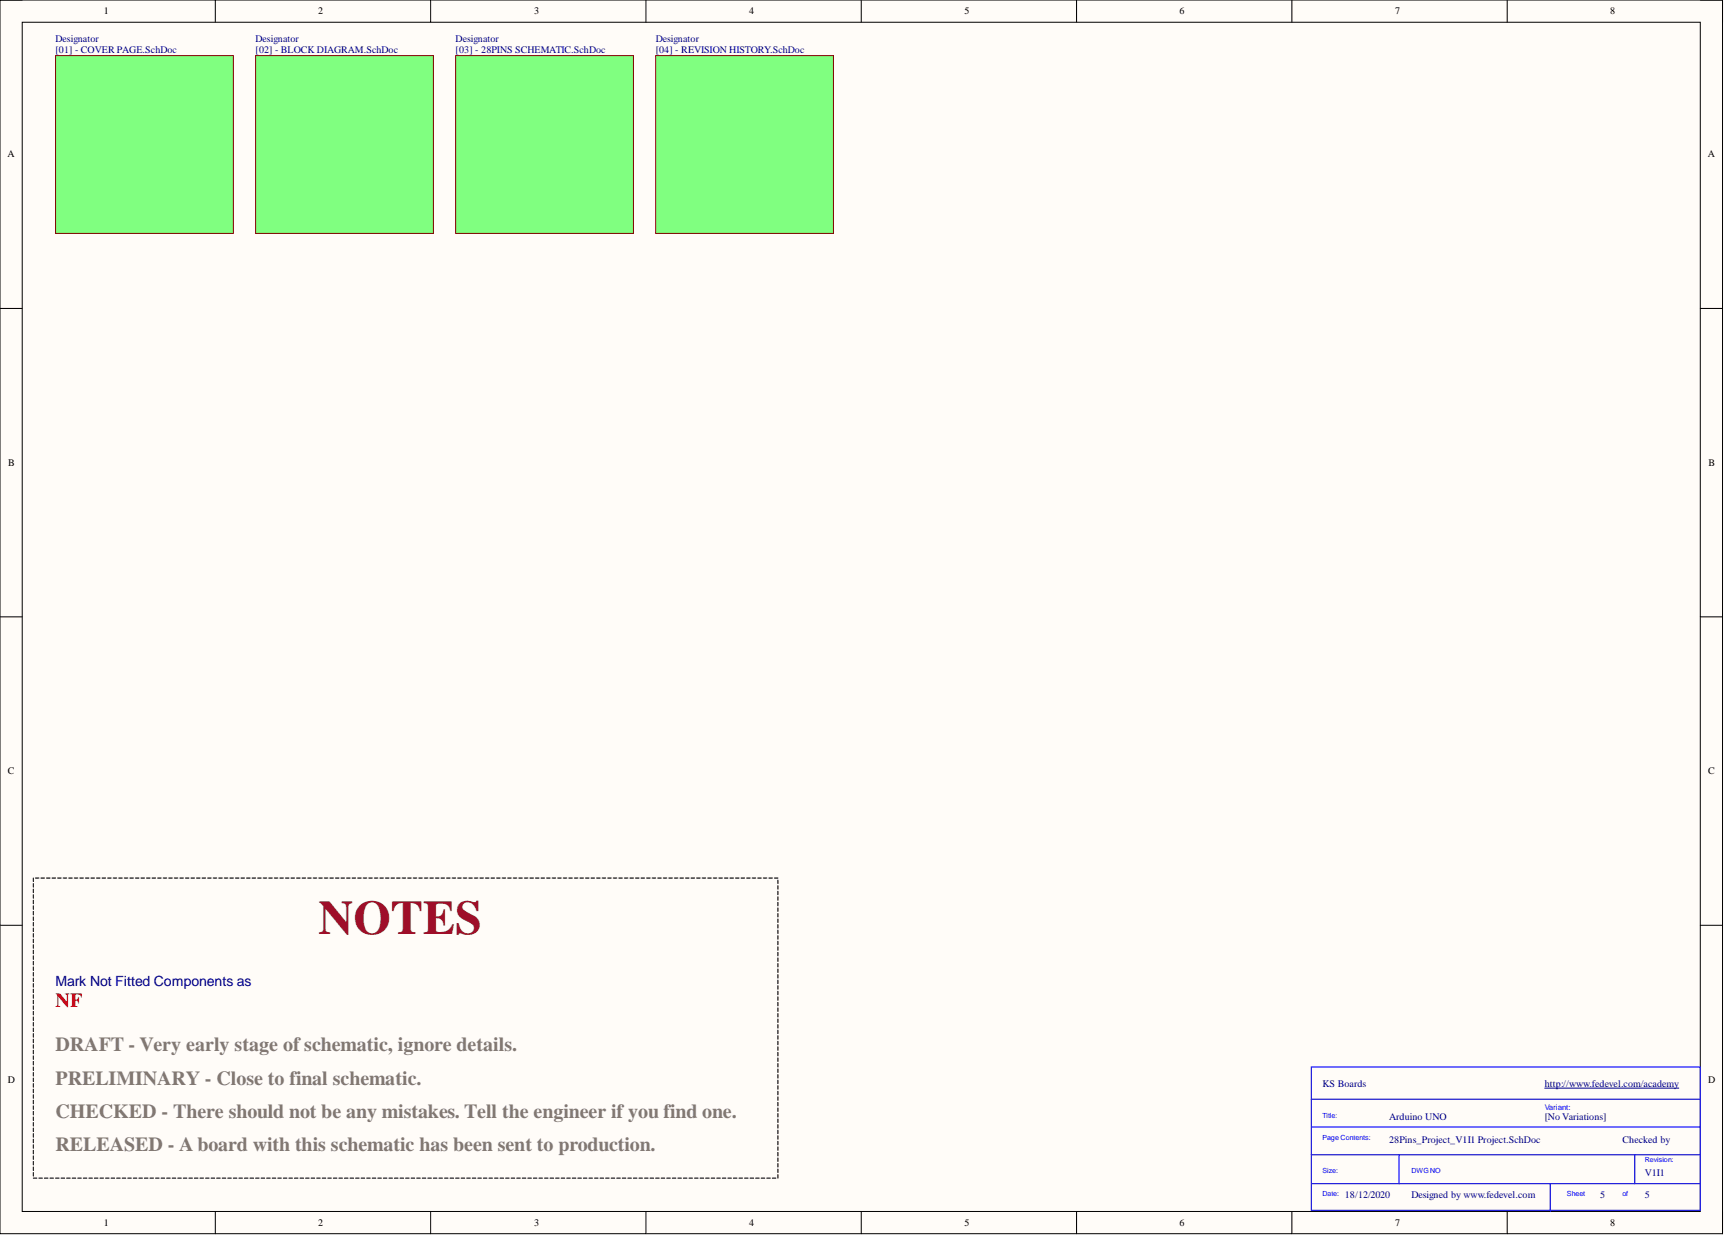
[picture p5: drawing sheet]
<svg xmlns="http://www.w3.org/2000/svg" width="393mm" height="282mm" viewBox="0 0 393 282" stroke-linecap="round" stroke-linejoin="round" font-family="sans-serif">
<defs><g id="words">
<text font-size="11" fill="#9e0e29" x="72.6" y="213.1">NOTES</text>
<text font-size="4.6" fill="#f00" x="12.7" y="229.6">NF</text>
<g font-size="4.6" fill="#827872">
<text x="12.7" y="239.8">DRAFT - Very early stage of schematic, ignore details.</text>
<text x="12.7" y="247.4">PRELIMINARY - Close to final schematic.</text>
<text x="12.7" y="255">CHECKED - There should not be any mistakes. Tell the engineer if you find one.</text>
<text x="12.7" y="262.6">RELEASED - A board with this schematic has been sent to production.</text>
</g>
<text font-size="3.2" fill="#000080" x="12.7" y="224.9">Mark Not Fitted Components as</text>
<g font-size="2.3">
<text x="23.7" y="3.3">1</text>
<text x="72.6" y="3.3">2</text>
<text x="121.8" y="3.3">3</text>
<text x="170.8" y="3.3">4</text>
<text x="220" y="3.3">5</text>
<text x="268.9" y="3.3">6</text>
<text x="318.1" y="3.3">7</text>
<text x="367.2" y="3.3">8</text>
<text x="1.7" y="35.9">A</text>
<text x="389.4" y="35.9">A</text>
<text x="1.9" y="106.3">B</text>
<text x="389.6" y="106.3">B</text>
<text x="1.8" y="176.6">C</text>
<text x="389.5" y="176.6">C</text>
<text x="1.8" y="247">D</text>
<text x="389.5" y="247">D</text>
<text x="23.7" y="279.6">1</text>
<text x="72.6" y="279.6">2</text>
<text x="121.8" y="279.6">3</text>
<text x="170.8" y="279.6">4</text>
<text x="220" y="279.6">5</text>
<text x="268.9" y="279.6">6</text>
<text x="318.1" y="279.6">7</text>
<text x="367.2" y="279.6">8</text>
</g>
<g font-size="2.3" fill="#000080">
<text x="12.7" y="9.6">Designator</text>
<text x="58.3" y="9.6">Designator</text>
<text x="103.9" y="9.6">Designator</text>
<text x="149.5" y="9.6">Designator</text>
<text x="12.7" y="12.2">[01] - COVER PAGE.SchDoc</text>
<text x="58.3" y="12.2">[02] - BLOCK DIAGRAM.SchDoc</text>
<text x="103.9" y="12.2">[03] - 28PINS SCHEMATIC.SchDoc</text>
<text x="149.5" y="12.2">[04] - REVISION HISTORY.SchDoc</text>
<text x="301.6" y="247.9">KS Boards</text>
<text x="352.2" y="247.9">http://www.fedevel.com/academy</text>
<text x="316.8" y="255.5">Arduino UNO</text>
<text x="352.2" y="255.5">[No Variations]</text>
<text x="316.8" y="260.6">28Pins_Project_V1I1 Project.SchDoc</text>
<text x="370" y="260.6">Checked by</text>
<text x="375" y="268.2">V1I1</text>
<text x="306.6" y="273.2">18/12/2020</text>
<text x="321.8" y="273.2">Designed by www.fedevel.com</text>
<text x="364.9" y="273.2">5</text>
<text x="375" y="273.2">5</text>
</g>
<text font-size="1.8" fill="#00f" x="352.2" y="253">Variant:</text>
<g font-size="1.6" fill="#00f">
<text x="301.6" y="254.9">Title:</text>
<text x="301.6" y="260">Page Contents:</text>
<text x="301.6" y="267.6">Size:</text>
<text x="321.8" y="267.6">DWGNO</text>
<text x="375" y="265">Revision:</text>
<text x="301.6" y="272.6">Date:</text>
<text x="357.3" y="272.6">Sheet</text>
<text x="370" y="272.6">of</text>
</g>
</g></defs>
<path d="M0 0h392.8v281.3h-392.8z" fill-rule="evenodd" fill="#fffcf8"/>
<path d="M0 0h392.8v281.3h-392.8z" fill="none" stroke="#000" stroke-width=".23"/>
<path d="M5.1 5.1h382.6v271.2h-382.6z" fill-rule="evenodd" fill="#fffcf8"/>
<g fill="none" stroke="#000" stroke-width=".23">
<path d="M0 0h5.1M5.1 5.1h382.6v271.2h-382.6zM49.1 0v5.1M98.2 0v5.1M147.3 0v5.1M196.4 0v5.1M245.5 0v5.1M294.6 0v5.1M343.7 0v5.1M387.7 0h5.1v5.1M0 70.3h5.1M387.7 70.3h5.1"/>
<path d="M0 140.7h5.1M387.7 140.7h5.1M0 211h5.1M387.7 211h5.1M49.1 276.3v5M98.2 276.3v5M147.3 276.3v5M196.4 276.3v5M245.5 276.3v5M294.6 276.3v5M343.7 276.3v5M392.8 276.3v5"/>
</g>
<path d="M299 243.3h88.7v32.7h-88.7zM299 250.7h88.7M299.3 257h88.4M299 263.4h88.7M299.3 269.9h88.4M319 263.4v6.5M353.5 269.9v6.4M372.8 263.4v6.5" fill="none" stroke="#00f" stroke-width=".25"/>
<path d="M352.2 248.1h30.6" fill="none" stroke="#000080" stroke-width=".23"/>
<path d="M12.7 12.7h40.5v40.5h-40.5z" fill-rule="evenodd" fill="#80ff80"/>
<path d="M12.7 12.7h40.5v40.5h-40.5z" fill="none" stroke="#800000" stroke-width=".23"/>
<path d="M58.3 12.7h40.5v40.5h-40.5z" fill-rule="evenodd" fill="#80ff80"/>
<path d="M58.3 12.7h40.5v40.5h-40.5z" fill="none" stroke="#800000" stroke-width=".23"/>
<g fill="none" stroke="#000" stroke-width=".25">
<path d="M7.6 200.2v.8M7.6 201.5v.8M7.6 202.8v.8M7.6 204v.8M7.6 205.3v.8M7.6 206.6v.8M7.6 207.8v.8M7.6 209.1v.8M7.6 210.4v.8M7.6 211.6v.8M7.6 212.9v.8M7.6 214.2v.8"/>
<path d="M7.6 215.4v.8M7.6 216.7v.8M7.6 218v.8M7.6 219.2v.8M8.1 200.2h.8M9.3 200.2h.8M10.6 200.2h.8M11.9 200.2h.8M13.1 200.2h.8M14.4 200.2h.8M15.7 200.2h.8M16.9 200.2h.8"/>
<path d="M18.2 200.2h.8M19.5 200.2h.8M20.7 200.2h.8M22 200.2h.8M23.3 200.2h.8M24.5 200.2h.8M25.8 200.2h.8M27.1 200.2h.8M28.3 200.2h.8M29.6 200.2h.8M30.9 200.2h.8M32.2 200.2h.7"/>
<path d="M33.4 200.2h.8M34.7 200.2h.8M36 200.2h.7M37.2 200.2h.8M38.5 200.2h.8M39.8 200.2h.7M41 200.2h.8M42.3 200.2h.8M43.6 200.2h.7M44.8 200.2h.8M46.1 200.2h.8M47.4 200.2h.7"/>
<path d="M48.6 200.2h.8M49.9 200.2h.8M51.2 200.2h.7M52.4 200.2h.8M53.7 200.2h.8M55 200.2h.7M56.2 200.2h.8M57.5 200.2h.8M58.8 200.2h.8M60 200.2h.8M61.3 200.2h.8M62.6 200.2h.8"/>
<path d="M63.8 200.2h.8M65.1 200.2h.8M66.4 200.2h.8M67.6 200.2h.8M68.9 200.2h.8M70.2 200.2h.8M71.4 200.2h.8M72.7 200.2h.8M74 200.2h.8M75.2 200.2h.8M76.5 200.2h.8M77.8 200.2h.8"/>
<path d="M79 200.2h.8M80.3 200.2h.8M81.6 200.2h.8M82.8 200.2h.8M84.1 200.2h.8M85.4 200.2h.8M86.6 200.2h.8M87.9 200.2h.8M89.2 200.2h.8M90.4 200.2h.8M91.7 200.2h.8M93 200.2h.8"/>
<path d="M94.2 200.2h.8M95.5 200.2h.8M96.8 200.2h.8M98 200.2h.8M99.3 200.2h.8M100.6 200.2h.8M101.8 200.2h.8M103.1 200.2h.8M104.4 200.2h.8M105.6 200.2h.8M106.9 200.2h.8M108.2 200.2h.8"/>
<path d="M109.4 200.2h.8M110.7 200.2h.8M112 200.2h.8M113.2 200.2h.8M114.5 200.2h.8M115.8 200.2h.8M117 200.2h.8M118.3 200.2h.8M119.6 200.2h.8M120.8 200.2h.8M122.1 200.2h.8M123.4 200.2h.8"/>
<path d="M124.6 200.2h.8M125.9 200.2h.8M127.2 200.2h.8M128.4 200.2h.8M129.7 200.2h.8M131 200.2h.8M132.2 200.2h.8M133.5 200.2h.8M134.8 200.2h.8M136 200.2h.8M137.3 200.2h.8M138.6 200.2h.8"/>
<path d="M139.8 200.2h.8M141.1 200.2h.8M142.4 200.2h.8M143.7 200.2h.7M144.9 200.2h.8M146.2 200.2h.8M147.5 200.2h.7M148.7 200.2h.8M150 200.2h.8M151.3 200.2h.7M152.5 200.2h.8M153.8 200.2h.8"/>
<path d="M155.1 200.2h.7M156.3 200.2h.8M157.6 200.2h.8M158.9 200.2h.7M160.1 200.2h.8M161.4 200.2h.8M162.7 200.2h.7M163.9 200.2h.8M165.2 200.2h.8M166.5 200.2h.7M167.7 200.2h.8M169 200.2h.8"/>
<path d="M170.3 200.2h.7M171.5 200.2h.8M172.8 200.2h.8M174.1 200.2h.8M175.3 200.2h.8M176.6 200.2h.8M177.4 200.7v.8M177.4 202v.8M177.4 203.2v.8M177.4 204.5v.8M177.4 205.8v.8M177.4 207.1v.7"/>
<path d="M177.4 208.3v.8M177.4 209.6v.8M177.4 210.9v.7M177.4 212.1v.8M177.4 213.4v.8M177.4 214.7v.7M177.4 215.9v.8M177.4 217.2v.8M177.4 218.5v.7M177.4 219.7v.8M7.6 220.5v.8M7.6 221.8v.8"/>
<path d="M7.6 223.1v.7M7.6 224.3v.8M7.6 225.6v.8M7.6 226.9v.7M7.6 228.1v.8M7.6 229.4v.8M7.6 230.7v.7M7.6 231.9v.8M7.6 233.2v.8M7.6 234.5v.7M7.6 235.7v.8M7.6 237v.8"/>
<path d="M7.6 238.3v.7M7.6 239.5v.8M177.4 221v.8M177.4 222.3v.8M177.4 223.5v.8M177.4 224.8v.8M177.4 226.1v.8M177.4 227.3v.8M177.4 228.6v.8M177.4 229.9v.8M177.4 231.1v.8M177.4 232.4v.8"/>
<path d="M177.4 233.7v.8M177.4 234.9v.8M177.4 236.2v.8M177.4 237.5v.8M177.4 238.7v.8M7.6 240.8v.8M7.6 242.1v.8M7.6 243.3v.8M7.6 244.6v.8M7.6 245.9v.8M7.6 247.1v.8M7.6 248.4v.8"/>
<path d="M7.6 249.7v.8M7.6 250.9v.8M7.6 252.2v.8M7.6 253.5v.8M7.6 254.7v.8M7.6 256v.8M7.6 257.3v.8M7.6 258.5v.8M7.6 259.8v.8M177.4 240v.8M177.4 241.3v.8M177.4 242.5v.8"/>
<path d="M177.4 243.8v.8M177.4 245.1v.8M177.4 246.3v.8M177.4 247.6v.8M177.4 248.9v.8M177.4 250.1v.8M177.4 251.4v.8M177.4 252.7v.8M177.4 253.9v.8M177.4 255.2v.8M177.4 256.5v.8M177.4 257.7v.8"/>
<path d="M177.4 259v.8M7.6 261.1v.8M7.6 262.3v.8M7.6 263.6v.8M7.6 264.9v.8M7.6 266.1v.8M7.6 267.4v.8M7.6 268.7h.8M8.9 268.7h.8M10.1 268.7h.8M11.4 268.7h.8M12.7 268.7h.8"/>
<path d="M13.9 268.7h.8M15.2 268.7h.8M16.5 268.7h.8M17.7 268.7h.8M19 268.7h.8M20.3 268.7h.8M21.5 268.7h.8M22.8 268.7h.8M24.1 268.7h.8M25.3 268.7h.8M26.6 268.7h.8M27.9 268.7h.8"/>
<path d="M29.1 268.7h.8M30.4 268.7h.8M31.7 268.7h.8M32.9 268.7h.8M34.2 268.7h.8M35.5 268.7h.8M36.7 268.7h.8M38 268.7h.8M39.3 268.7h.8M40.5 268.7h.8M41.8 268.7h.8M43.1 268.7h.8"/>
<path d="M44.3 268.7h.8M45.6 268.7h.8M46.9 268.7h.8M48.1 268.7h.8M49.4 268.7h.8M50.7 268.7h.8M51.9 268.7h.8M53.2 268.7h.8M54.5 268.7h.8M55.7 268.7h.8M57 268.7h.8M58.3 268.7h.8"/>
<path d="M59.6 268.7h.7M60.8 268.7h.8M62.1 268.7h.8M63.4 268.7h.7M64.6 268.7h.8M65.9 268.7h.8M67.2 268.7h.7M68.4 268.7h.8M69.7 268.7h.8M71 268.7h.7M72.2 268.7h.8M73.5 268.7h.8"/>
<path d="M74.8 268.7h.7M76 268.7h.8M77.3 268.7h.8M78.6 268.7h.7M79.8 268.7h.8M81.1 268.7h.8M82.4 268.7h.7M83.6 268.7h.8M84.9 268.7h.8M86.2 268.7h.8M87.4 268.7h.8M88.7 268.7h.8"/>
<path d="M90 268.7h.8M91.2 268.7h.8M92.5 268.7h.8M93.8 268.7h.8M95 268.7h.8M96.3 268.7h.8M97.6 268.7h.8M98.8 268.7h.8M100.1 268.7h.8M101.4 268.7h.8M102.6 268.7h.8M103.9 268.7h.8"/>
<path d="M105.2 268.7h.8M106.4 268.7h.8M107.7 268.7h.8M109 268.7h.8M110.2 268.7h.8M111.5 268.7h.8M112.8 268.7h.8M114 268.7h.8M115.3 268.7h.8M116.6 268.7h.8M117.8 268.7h.8M119.1 268.7h.8"/>
<path d="M120.4 268.7h.8M121.6 268.7h.8M122.9 268.7h.8M124.2 268.7h.8M125.4 268.7h.8M126.7 268.7h.8M128 268.7h.8M129.2 268.7h.8M130.5 268.7h.8M131.8 268.7h.8M133 268.7h.8M134.3 268.7h.8"/>
<path d="M135.6 268.7h.8M136.8 268.7h.8M138.1 268.7h.8M139.4 268.7h.8M140.6 268.7h.8M141.9 268.7h.8M143.2 268.7h.8M144.4 268.7h.8M145.7 268.7h.8M147 268.7h.8M148.2 268.7h.8M149.5 268.7h.8"/>
<path d="M150.8 268.7h.8M152 268.7h.8M153.3 268.7h.8M154.6 268.7h.8M155.8 268.7h.8M157.1 268.7h.8M158.4 268.7h.8M159.6 268.7h.8M160.9 268.7h.8M162.2 268.7h.8M163.4 268.7h.8M164.7 268.7h.8"/>
<path d="M166 268.7h.8M167.2 268.7h.8M168.5 268.7h.8M169.8 268.7h.8M171 268.7h.8M172.3 268.7h.8M173.6 268.7h.8M174.9 268.7h.7M176.1 268.7h.8M177.4 260.3v.8M177.4 261.5v.8M177.4 262.8v.8"/>
<path d="M177.4 264.1v.8M177.4 265.3v.8M177.4 266.6v.8M177.4 267.9v.8"/>
</g>
<path d="M149.5 12.7h40.6v40.5h-40.6z" fill-rule="evenodd" fill="#80ff80"/>
<path d="M149.5 12.7h40.6v40.5h-40.6z" fill="none" stroke="#800000" stroke-width=".23"/>
<path d="M103.9 12.7h40.5v40.5h-40.5z" fill-rule="evenodd" fill="#80ff80"/>
<path d="M103.9 12.7h40.5v40.5h-40.5z" fill="none" stroke="#800000" stroke-width=".23"/>
<use href="#words"/>
</svg>
